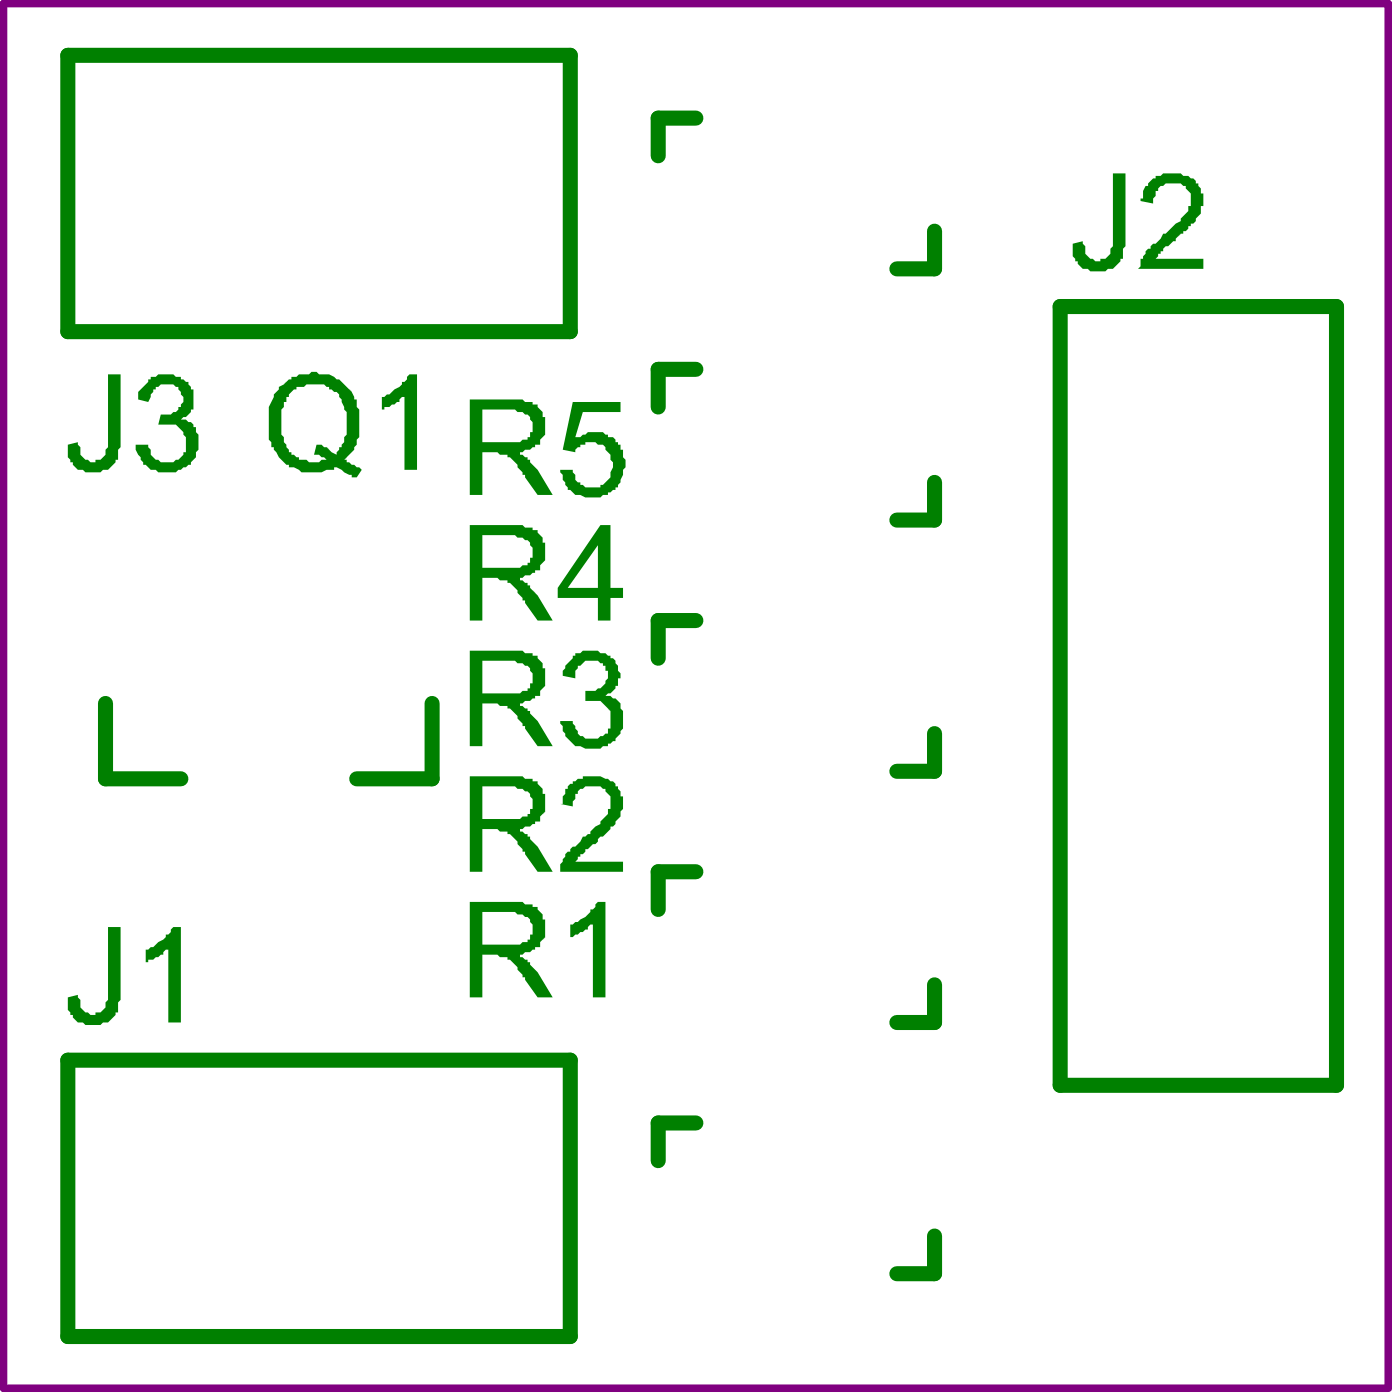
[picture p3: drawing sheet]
<svg xmlns="http://www.w3.org/2000/svg" width="47mm" height="47mm" viewBox="0 0 47 47" stroke-linecap="round" stroke-linejoin="round" font-family="sans-serif">
<path d="M.1 .1h46.4v46.4h-46.4z" fill="none" stroke="#800080" stroke-width=".25"/>
<g fill="none" stroke="#008000" stroke-width=".51">
<path d="M2.3 1.9h16.8v9.2h-16.8zM23.3 4h-1.2v1.2M23.3 12.4h-1.2v1.2M31.3 7.7v1.3h-1.2M31.3 16.2v1.2h-1.2M35.5 10.3h9.3v26.1h-9.3zM2.3 35.5h16.8v9.3h-16.8zM3.5 23.6v2.5h2.6M14.5 23.6v2.5h-2.5M23.3 37.6h-1.2v1.3M23.3 20.8h-1.2v1.3M23.3 29.2h-1.2v1.3"/>
<path d="M31.3 24.6v1.2h-1.2M31.3 33v1.3h-1.2M31.3 41.4v1.3h-1.2"/>
</g>
<g fill="#008000">
<path d="M3.6 12.5h.4v2.5v.2a.75 .75 0 0 1-.9 .6 .76 .76 0 0 1-.8-.9l.3-.1 .1 .2a.44 .44 0 0 0 .5 .5l.1-.1a.66 .66 0 0 0 .3-.6z"/>
<path d="M5 12.7a1.04 1.04 0 0 1 1.4 .3 .77 .77 0 0 1-.3 1.1 .43 .43 0 0 1 .5 .4l.1 .1a1.07 1.07 0 0 1-.9 1.2 1.07 1.07 0 0 1-1.3-.8v-.1h.5a.65 .65 0 0 0 .7 .6 .65 .65 0 0 0 .6-.7 .65 .65 0 0 0-.8-.6h-.2l.1-.3a.56 .56 0 0 0 .6-.2 .56 .56 0 0 0 .1-.6 .6 .6 0 0 0-.7-.2 .6 .6 0 0 0-.4 .6l-.4-.1v-.3z"/>
<path d="M12.8 13.3l.6-.3 .3-.5h.3v3.2h-.4v-2.5l-.1 .1a.66 .66 0 0 1-.6 .3l-.1 .1z"/>
<path d="M19 26.4l.1-.1a1.22 1.22 0 0 1 1.5 0 .95 .95 0 0 1-.1 1.4l-1.2 1.2h1.6v.3h-2.1v-.1a.66 .66 0 0 1 .3-.6l.4-.5h.3l.3-.4 .3-.4a.58 .58 0 0 0-.2-.8 .58 .58 0 0 0-.8 .2h-.1l-.1 .4-.4-.1h.1v-.2z"/>
<path d="M19.2 13.5h1.6v.3h-1.3l-.2 .9h.1a.97 .97 0 0 1 1.4 .3l.1 .2a1.1 1.1 0 0 1-.5 1.3 1.1 1.1 0 0 1-1.3-.1h-.1l-.2-.7h.4l.1 .3a.63 .63 0 0 0 .6 .3 .63 .63 0 0 0 .6-.5v-.1v-.5a.65 .65 0 0 0-.6-.4 .65 .65 0 0 0-.6 .4l-.4-.1z"/>
<path d="M37.3 5.8h.4v2.5l-.1 .2a.75 .75 0 0 1-.8 .6 .76 .76 0 0 1-.8-.9l.3-.1 .1 .2a.44 .44 0 0 0 .5 .5l.1-.1a.66 .66 0 0 0 .3-.6z"/>
<path d="M38.6 6.1a1.15 1.15 0 0 1 1.6 .2v.2h.1a1.15 1.15 0 0 1-.5 1.1l-1.1 1.1h1.6v.3h-2.2l.3-.6 .6-.6 .6-.4 .2-.4a.58 .58 0 0 0-.2-.8 .58 .58 0 0 0-.8 .2h-.1l-.1 .4-.4-.1h.1v-.3z"/>
<path d="M3.6 31.1h.4v2.4v.3a.75 .75 0 0 1-.9 .6 .76 .76 0 0 1-.8-1l.3-.1 .1 .2a.44 .44 0 0 0 .5 .5l.1-.1a.66 .66 0 0 0 .3-.6z"/>
<path d="M4.9 31.8l.6-.3 .3-.4h.3v3.2h-.5v-2.6v.1a.66 .66 0 0 1-.6 .4h-.1z"/>
<path d="M19.1 31l.5-.3 .4-.5h.3v3.2h-.4v-2.5l-.2 .3-.5 .2h-.1z"/>
<path d="M19.2 22h.1a.63 .63 0 0 1 .7-.2l.2 .1a.74 .74 0 0 1 .5 1l-.4 .4a.43 .43 0 0 1 .5 .4 .96 .96 0 0 1-.5 1.3h-.1a.94 .94 0 0 1-1.3-.7l-.1-.1h.4a.65 .65 0 0 0 .5 .5 .65 .65 0 0 0 .7-.2l.1-.1a.7 .7 0 0 0-.2-.7 .7 .7 0 0 0-.7-.2v-.3a.56 .56 0 0 0 .6-.2 .56 .56 0 0 0 .1-.6 .55 .55 0 0 0-.6-.2 .55 .55 0 0 0-.4 .5l-.4-.1v-.1z"/>
<path d="M9.3 13l.2-.1a1.48 1.48 0 0 1 1.4-.4 1.58 1.58 0 0 1 1.1 1.8v.1a1.46 1.46 0 0 1-.5 1l.6 .3-.1 .3h-.2v-.1l-.5-.2a1.52 1.52 0 0 1-2.3-1.4v-.2a1.81 1.81 0 0 1 .3-1.1zM9.9 13v.1a1.67 1.67 0 0 0-.2 2 .98 .98 0 0 0 1.2 .3l-.2-.2h-.2l.1-.3 .3 .1 .4 .2a1.65 1.65 0 0 0 0-2.1h-.2a1.23 1.23 0 0 0-1.1-.1z"/>
<path d="M15.7 26h1.8l.4 .2a.88 .88 0 0 1 .2 1.2v.1h-.2l-.1 .2-.5 .1 .5 .2 .7 1.2h-.5l-.4-.7h-.1a.87 .87 0 0 0-.5-.5v-.1h-.2l-.1-.1h-.5v1.4h-.5zM16.2 26.4v1h.9a.55 .55 0 0 0 .6-.1l.1-.2a.57 .57 0 0 0-.5-.7z"/>
<path d="M15.7 13.4h1.8l.4 .2a.88 .88 0 0 1 .2 1.2v.1h-.2l-.1 .2-.5 .1 .5 .2 .7 1.2h-.5l-.4-.7h-.1a.87 .87 0 0 0-.5-.6v-.1h-.2h-.1h-.5v1.4h-.5zM16.2 13.7v1.1h.9a.55 .55 0 0 0 .6-.1l.1-.2a.57 .57 0 0 0-.5-.7v-.1z"/>
<path d="M15.7 30.2h1.8l.4 .2a.88 .88 0 0 1 .2 1.3h-.2l-.1 .2-.5 .1 .5 .2 .7 1.2h-.5l-.4-.6h-.1a.87 .87 0 0 0-.5-.6v-.1h-.2l-.1-.1h-.5v1.4h-.5zM16.2 30.6v1.1h.9a.55 .55 0 0 0 .6-.2l.1-.2a.57 .57 0 0 0-.5-.7z"/>
<path d="M15.7 21.8h1.8l.4 .2a.88 .88 0 0 1 .2 1.2v.1h-.2l-.1 .2-.5 .1 .5 .2 .7 1.2h-.5l-.4-.7h-.1a.87 .87 0 0 0-.5-.6h-.2l-.1-.1h-.5v1.4h-.5zM16.2 22.1v1.1h.9a.55 .55 0 0 0 .6-.1l.1-.2a.57 .57 0 0 0-.5-.7v-.1z"/>
<path d="M15.7 17.6h1.8l.4 .2a.88 .88 0 0 1 .2 1.2v.1h-.2l-.1 .2-.5 .1 .5 .2 .7 1.2h-.5l-.4-.7h-.1a.87 .87 0 0 0-.5-.6h-.2l-.1-.1h-.5v1.4h-.5zM16.2 17.9v1.1h.9a.55 .55 0 0 0 .6-.1l.1-.2a.57 .57 0 0 0-.5-.7v-.1z"/>
<path d="M20.1 17.6h.4v2.1h.4v.3h-.4v.8h-.5v-.8h-1.3v-.3zM20 18.3l-1 1.4h1z"/>
</g>
</svg>
